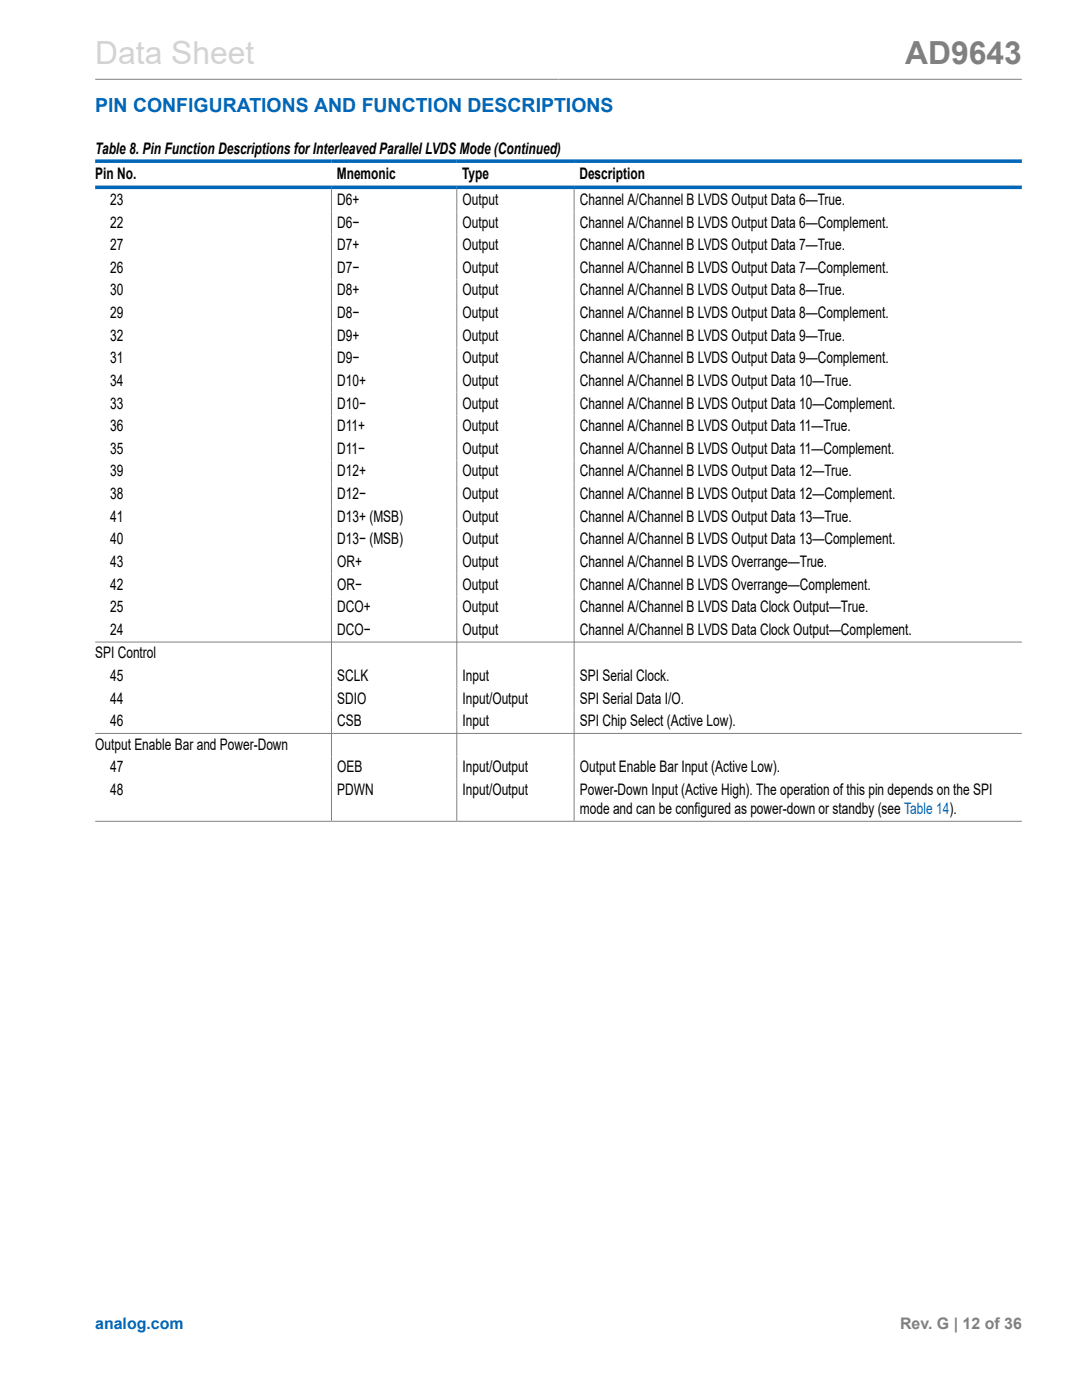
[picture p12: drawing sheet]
<svg xmlns="http://www.w3.org/2000/svg" width="216mm" height="279mm" viewBox="0 0 216 279" stroke-linecap="round" stroke-linejoin="round" font-family="sans-serif">
<defs><g id="words">
<text font-size="6.3" fill="#d3d3d3" x="19" y="12.7">Data Sheet</text>
<text font-size="6.3" fill="#808080" x="180.6" y="12.7">AD9643</text>
<text font-size="3.9" fill="#0067b8" x="19" y="22.3">PIN CONFIGURATIONS AND FUNCTION DESCRIPTIONS</text>
<g font-size="3.2">
<text x="19" y="30.8">Table 8. Pin Function Descriptions for Interleaved Parallel LVDS Mode (Continued)</text>
<text x="19" y="35.7">Pin No.</text>
<text x="67.2" y="35.7">Mnemonic</text>
<text x="92.2" y="35.7">Type</text>
<text x="115.6" y="35.7">Description</text>
<text x="22" y="40.9">23</text>
<text x="67.3" y="40.9">D6+</text>
<text x="92.3" y="40.9">Output</text>
<text x="115.7" y="40.9">Channel A/Channel B LVDS Output Data 6—True.</text>
<text x="22" y="45.4">22</text>
<text x="67.3" y="45.4">D6−</text>
<text x="92.3" y="45.4">Output</text>
<text x="115.7" y="45.4">Channel A/Channel B LVDS Output Data 6—Complement.</text>
<text x="22" y="49.9">27</text>
<text x="67.3" y="49.9">D7+</text>
<text x="92.3" y="49.9">Output</text>
<text x="115.7" y="49.9">Channel A/Channel B LVDS Output Data 7—True.</text>
<text x="22" y="54.5">26</text>
<text x="22" y="59">30</text>
<text x="67.3" y="54.5">D7−</text>
<text x="67.3" y="59">D8+</text>
<text x="92.3" y="54.5">Output</text>
<text x="92.3" y="59">Output</text>
<text x="115.7" y="54.5">Channel A/Channel B LVDS Output Data 7—Complement.</text>
<text x="115.7" y="59">Channel A/Channel B LVDS Output Data 8—True.</text>
<text x="22" y="63.5">29</text>
<text x="67.3" y="63.5">D8−</text>
<text x="92.3" y="63.5">Output</text>
<text x="115.7" y="63.5">Channel A/Channel B LVDS Output Data 8—Complement.</text>
<text x="22" y="68">32</text>
<text x="67.3" y="68">D9+</text>
<text x="92.3" y="68">Output</text>
<text x="115.7" y="68">Channel A/Channel B LVDS Output Data 9—True.</text>
<text x="22" y="72.5">31</text>
<text x="22" y="77">34</text>
<text x="67.3" y="72.5">D9−</text>
<text x="67.3" y="77">D10+</text>
<text x="92.3" y="72.5">Output</text>
<text x="92.3" y="77">Output</text>
<text x="115.7" y="72.5">Channel A/Channel B LVDS Output Data 9—Complement.</text>
<text x="115.7" y="77">Channel A/Channel B LVDS Output Data 10—True.</text>
<text x="22" y="81.5">33</text>
<text x="67.3" y="81.5">D10−</text>
<text x="92.3" y="81.5">Output</text>
<text x="115.7" y="81.5">Channel A/Channel B LVDS Output Data 10—Complement.</text>
<text x="22" y="86.1">36</text>
<text x="67.3" y="86.1">D11+</text>
<text x="92.3" y="86.1">Output</text>
<text x="115.7" y="86.1">Channel A/Channel B LVDS Output Data 11—True.</text>
<text x="22" y="90.6">35</text>
<text x="22" y="95.1">39</text>
<text x="67.3" y="90.6">D11−</text>
<text x="67.3" y="95.1">D12+</text>
<text x="92.3" y="90.6">Output</text>
<text x="92.3" y="95.1">Output</text>
<text x="115.7" y="90.6">Channel A/Channel B LVDS Output Data 11—Complement.</text>
<text x="115.7" y="95.1">Channel A/Channel B LVDS Output Data 12—True.</text>
<text x="22" y="99.6">38</text>
<text x="67.3" y="99.6">D12−</text>
<text x="92.3" y="99.6">Output</text>
<text x="115.7" y="99.6">Channel A/Channel B LVDS Output Data 12—Complement.</text>
<text x="22" y="104.1">41</text>
<text x="67.3" y="104.1">D13+ (MSB)</text>
<text x="92.3" y="104.1">Output</text>
<text x="115.7" y="104.1">Channel A/Channel B LVDS Output Data 13—True.</text>
<text x="22" y="108.6">40</text>
<text x="22" y="113.2">43</text>
<text x="67.3" y="108.6">D13− (MSB)</text>
<text x="67.3" y="113.2">OR+</text>
<text x="92.3" y="108.6">Output</text>
<text x="92.3" y="113.2">Output</text>
<text x="115.7" y="108.6">Channel A/Channel B LVDS Output Data 13—Complement.</text>
<text x="115.7" y="113.2">Channel A/Channel B LVDS Overrange—True.</text>
<text x="22" y="117.7">42</text>
<text x="67.3" y="117.7">OR−</text>
<text x="92.3" y="117.7">Output</text>
<text x="115.7" y="117.7">Channel A/Channel B LVDS Overrange—Complement.</text>
<text x="22" y="122.2">25</text>
<text x="67.3" y="122.2">DCO+</text>
<text x="92.3" y="122.2">Output</text>
<text x="115.7" y="122.2">Channel A/Channel B LVDS Data Clock Output—True.</text>
<text x="19" y="131.4">SPI Control</text>
<text x="22" y="126.7">24</text>
<text x="67.3" y="126.7">DCO−</text>
<text x="92.3" y="126.7">Output</text>
<text x="115.7" y="126.7">Channel A/Channel B LVDS Data Clock Output—Complement.</text>
<text x="22" y="135.9">45</text>
<text x="67.3" y="135.9">SCLK</text>
<text x="92.3" y="135.9">Input</text>
<text x="115.7" y="135.9">SPI Serial Clock.</text>
<text x="22" y="140.4">44</text>
<text x="67.3" y="140.4">SDIO</text>
<text x="92.3" y="140.4">Input/Output</text>
<text x="115.7" y="140.4">SPI Serial Data I/O.</text>
<text x="19" y="149.6">Output Enable Bar and Power-Down</text>
<text x="22" y="144.9">46</text>
<text x="67.3" y="144.9">CSB</text>
<text x="92.3" y="144.9">Input</text>
<text x="115.7" y="144.9">SPI Chip Select (Active Low).</text>
<text x="22" y="154.2">47</text>
<text x="67.3" y="154.2">OEB</text>
<text x="92.3" y="154.2">Input/Output</text>
<text x="115.7" y="154.2">Output Enable Bar Input (Active Low).</text>
<text x="22" y="158.7">48</text>
<text x="67.3" y="158.7">PDWN</text>
<text x="92.3" y="158.7">Input/Output</text>
<text x="115.7" y="158.7">Power-Down Input (Active High). The operation of this pin depends on the SPI</text>
<text x="115.7" y="162.5">mode and can be configured as power-down or standby (see Table 14).</text>
</g>
<text font-size="3.2" fill="#0067b8" x="19" y="265.3">analog.com</text>
<text font-size="3.2" fill="#808080" x="179.6" y="265.3">Rev. G | 12 of 36</text>
</g></defs>
<path d="M19 15.8h184.9M66.1 37.7v126.1M91.1 37.7v126.1M114.6 37.7v126.1M19 128.1h184.9M19 146.4h184.9M19 163.9h184.9" fill="none" stroke="#808080" stroke-width=".2"/>
<path d="M19 32.2h184.9M19 37.4h184.9" fill="none" stroke="#0067b8" stroke-width=".71"/>
<use href="#words"/>
</svg>
